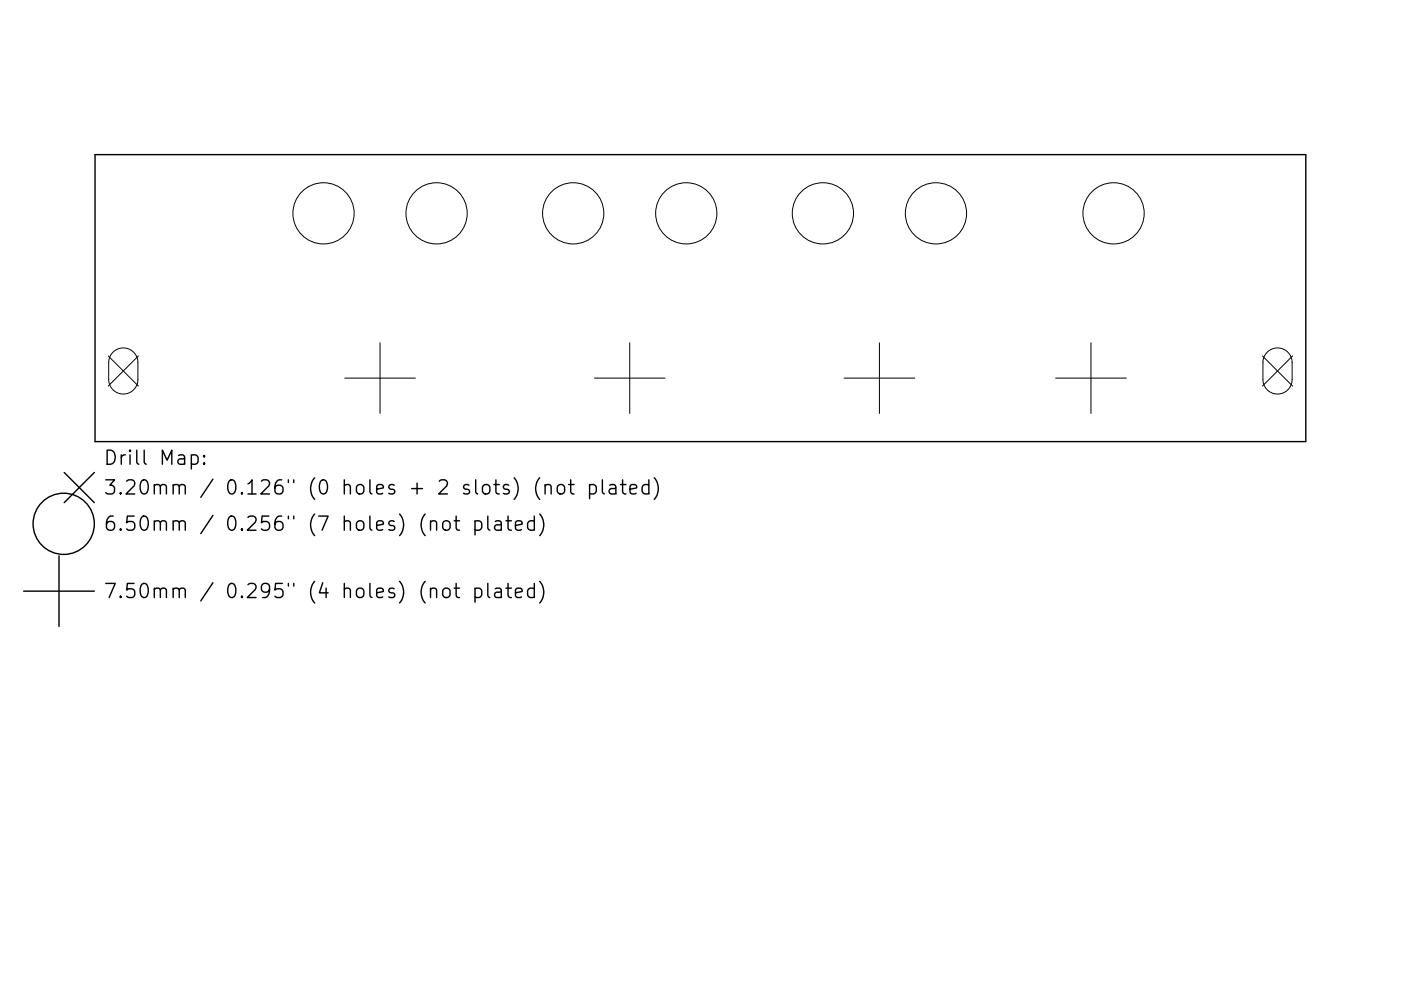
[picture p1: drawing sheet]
<svg xmlns="http://www.w3.org/2000/svg" width="297mm" height="210mm" viewBox="0 0 297 210" stroke-linecap="round" stroke-linejoin="round" font-family="sans-serif">
<defs><g id="words">
<g font-size="4.2">
<text x="22" y="98.6">Drill Map:</text>
<text x="22" y="104.9">3.20mm / 0.126&quot; (0 holes + 2 slots) (not plated)</text>
<text x="22" y="112.6">6.50mm / 0.256&quot; (7 holes) (not plated)</text>
<text x="22" y="126.9">7.50mm / 0.295&quot; (4 holes) (not plated)</text>
</g>
</g></defs>
<g fill="none" stroke="#000" stroke-width=".3">
<path d="M20.1 32.8h256.8v60.9h-256.8zM40.6 96.6l.8-.1 .6 .6v.8l-.3 .5-.3 .1-.8-.1M43.3 98.2l.1 .2-.1 .1-.2-.1 .2-.2v.3M43.3 96.6l.1 .2-.1 .1-.2-.1 .2-.2v.3M12.5 117.9v15M13.6 100.2l6.4 6.4M20 100.2l-6.4 6.4M94.1 110.6a.81 .81 0 0 1 1.3 .5v.8a.81 .81 0 0 1-.8 .6 .81 .81 0 0 1-.7-.6v-.8zM96.3 110.5h1.1M96.7 109.5v2.6l.2 .3 .5 .1M100.7 110.6l.9-.1 .5 .6v.8l-.2 .5-.3 .1-.9-.1M100.7 110.5v3"/>
<path d="M103.4 109.5v2.6l.5 .4M105 110.6l.3-.1 .8 .1 .2 .3v1.6M106.3 111.2l-1 .2a.59 .59 0 0 0-.5 .5 .59 .59 0 0 0 .5 .6l1-.1M107.3 110.5h1.1M107.7 109.5v2.6l.2 .3 .5 .1M109.3 111.5l1.4-.3-.1-.6-.9-.1-.4 .4v1.2l.1 .3 .3 .1 .9-.1M113.3 110.6l-.9-.1-.5 .6v.8l.2 .5 .3 .1 .9-.1M113.3 109.5v3M114.4 101.4a3.4 3.4 0 0 0 0 4.5M114.4 109.1a3.4 3.4 0 0 1 0 4.5M115.6 103.1a.74 .74 0 0 1 1.3 .1v1.6M115.6 102.8v2"/>
<path d="M118.4 102.9a.81 .81 0 0 1 1.3 .5v.8a.81 .81 0 0 1-.8 .6 .81 .81 0 0 1-.8-.6v-.8zM120.6 102.8h1.1M121 101.8v2.6l.1 .3 .6 .1M125 102.9l.9-.1 .5 .6v.8l-.3 .5-.2 .1-.9-.1M125 102.8v3M127.7 101.8v2.6l.4 .4M129.3 102.9l.3-.1 .8 .1 .2 .3v1.6M130.6 103.5l-1 .2a.59 .59 0 0 0-.5 .5 .59 .59 0 0 0 .5 .6l1-.1M131.6 102.8h1.1M132 101.8v2.6l.1 .3 .6 .1M133.6 103.8l1.4-.3-.1-.6-.9-.1-.4 .4v1.2l.1 .3 .3 .1 .9-.1M137.6 102.9l-.9-.1-.6 .6v.8l.3 .5 .3 .1 .9-.1"/>
<path d="M137.6 101.8v3M138.7 101.4a3.4 3.4 0 0 1 0 4.5M5 125.4h15M94 125.1a.81 .81 0 0 1 .8-.3 .81 .81 0 0 1 .6 .6v.8a.81 .81 0 0 1-.8 .6 .81 .81 0 0 1-.7-.6v-.8zM96.3 124.8h1.1M96.7 123.8v2.6l.2 .2 .5 .2M100.7 124.9l.9-.1 .5 .6v.8l-.2 .4-.3 .2-.9-.2M100.7 124.8v3M103.4 123.8v2.6l.5 .4M105 124.9l.3-.1 .8 .1 .2 .3v1.6M106.3 125.5l-1 .1a.59 .59 0 0 0-.5 .6 .59 .59 0 0 0 .5 .6l1-.2M107.3 124.8h1.1"/>
<path d="M107.7 123.8v2.6l.2 .2 .5 .2M109.3 125.8l1.4-.3-.1-.6-.9-.1-.4 .4v1.2l.1 .2 .3 .2 .9-.2M113.3 124.9l-.9-.1-.5 .6v.8l.2 .4 .3 .2 .9-.2M113.3 123.8v3M114.4 123.4a3.4 3.4 0 0 1 0 4.5"/>
<circle cx="13.5" cy="111.1" r="6.5"/>
</g>
<g fill="none" stroke="#000" stroke-width=".21">
<path d="M22.9 75.5l6.4 6.4M24 74.7a3.1 3.1 0 0 1 3.3-.6 3.1 3.1 0 0 1 1.9 2.8v3.6a3.1 3.1 0 0 1-3.1 3.1 3.1 3.1 0 0 1-3.1-3.1v-3.6a3.1 3.1 0 0 1 1-2.2zM29.3 75.5l-6.4 6.4M80.6 72.7v15M133.5 72.7v15M186.5 72.7v15M231.3 72.7v15M267.7 75.5l6.4 6.4M268.7 74.7a3.1 3.1 0 0 1 3.3-.6 3.1 3.1 0 0 1 2 2.8v3.6a3.1 3.1 0 0 1-3.1 3.1 3.1 3.1 0 0 1-3.1-3.1v-3.6a3.1 3.1 0 0 1 .9-2.2zM274.1 75.5l-6.4 6.4M73.1 80.2h15M126 80.2h15"/>
<path d="M179 80.2h14.9M223.8 80.2h15"/>
<circle cx="68.6" cy="45.3" r="6.5"/>
<circle cx="92.6" cy="45.3" r="6.5"/>
<circle cx="121.5" cy="45.3" r="6.5"/>
<circle cx="145.5" cy="45.3" r="6.5"/>
<circle cx="174.5" cy="45.3" r="6.5"/>
<circle cx="198.4" cy="45.3" r="6.5"/>
<circle cx="236.1" cy="45.3" r="6.5"/>
</g>
<use href="#words"/>
</svg>
